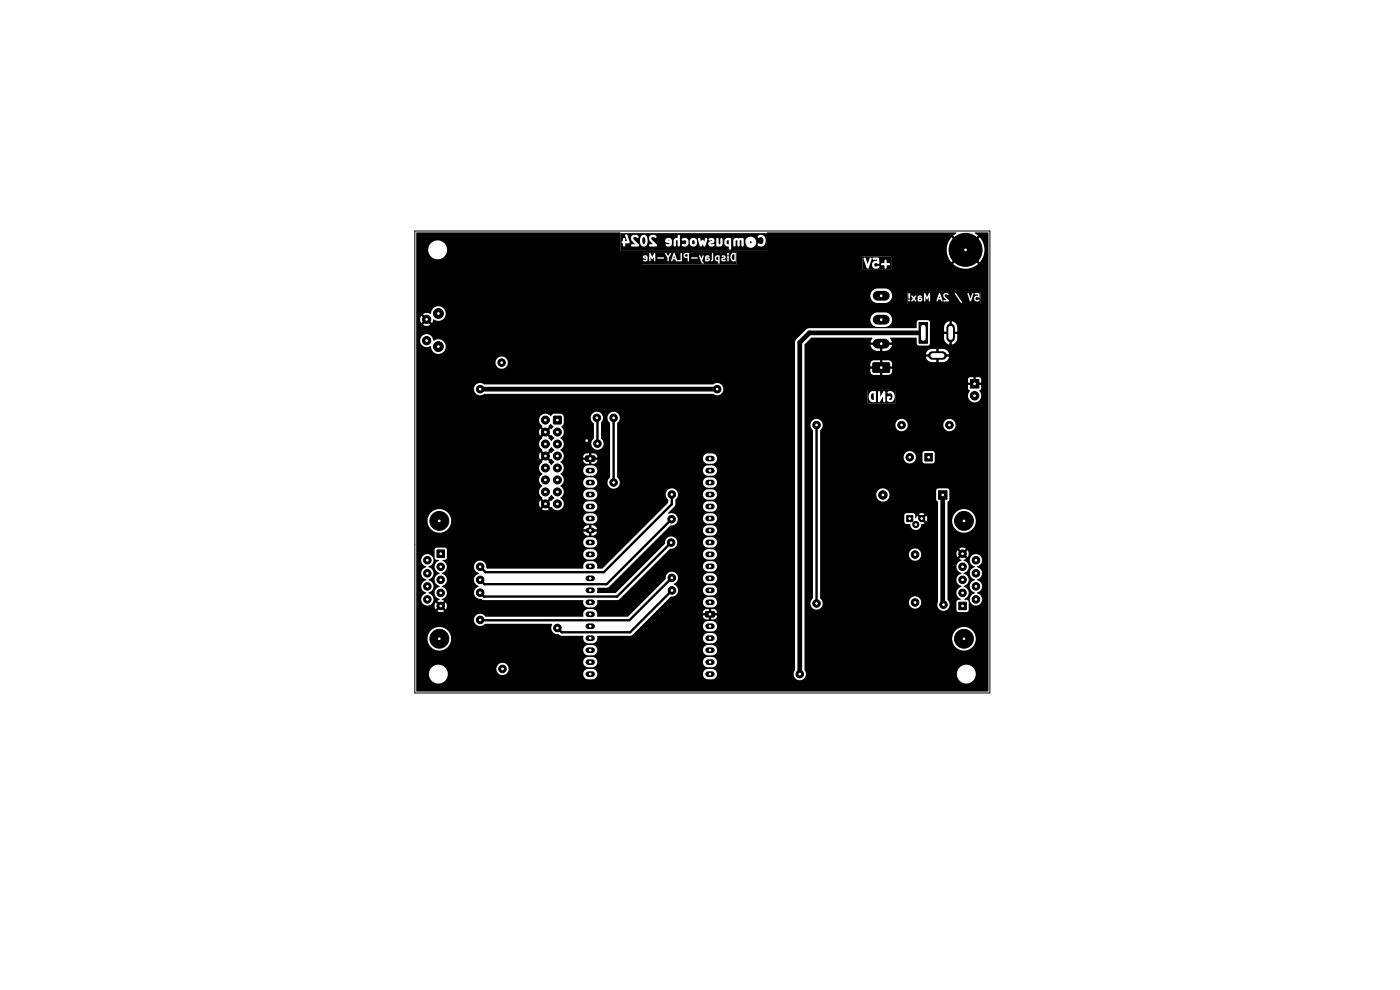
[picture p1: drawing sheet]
<svg xmlns="http://www.w3.org/2000/svg" width="297mm" height="210mm" viewBox="0 0 297 210" stroke-linecap="round" stroke-linejoin="round" font-family="sans-serif">
<path d="M88 49h122v98h-122z" fill="none" stroke="#000" stroke-width=".21"/>
<g fill="#000">
<path d="M88.3 49.4l43.2-.1 .1 .1v3.8h31.1v-3.8l.1-.1h40l.1 .2-.7 .5 1.6 1.6-.4 .4-1.6-1.6-.1 .1a4 4 0 0 0 .1 5.1l1.6-1.6 .4 .4-1.6 1.6 .1 .1a4 4 0 0 0 5.2-.1l-1.6-1.6 .3-.4 1.6 1.6 .1-.1a4 4 0 0 0-.1-5.1l-1.6 1.6-.3-.4 1.6-1.6-.7-.5 .1-.2 2.8 .1-.1 97.3h-121.2l-.1-3.8h2.7v.2a2 2 0 0 0 2.6 1.8 2 2 0 0 0 1.1-3h10.6v.2a1.3 1.3 0 0 0 2.1 .8h16.3v.2a1.1 1.1 0 0 0 1 1h1.2a1.1 1.1 0 0 0 .8-1.2h22.4v.4a1.1 1.1 0 0 0 1 .8h1.2a1.1 1.1 0 0 0 .8-1.1h16.3v.2a1.3 1.3 0 0 0 1.4 1.1 1.3 1.3 0 0 0 1.2-1.4h32v.2a2 2 0 0 0 3 1.6 2 2 0 0 0 0-3.4 2 2 0 0 0-3 1.6h-32l-.3-.8v-6.6h31.3v.3a2.5 2.5 0 0 0 3.9 1.8 2.5 2.5 0 0 0-.2-4.3 2.5 2.5 0 0 0-3.7 2.2h-31.3v-45.3h1.2l.2 .6 .4 .5v35.7a1.31 1.31 0 0 0 .2 2.2 1.31 1.31 0 0 0 1.8-1.4h18.3v.2a1.3 1.3 0 0 0 2.1 .9 1.3 1.3 0 0 0-.2-2.3 1.3 1.3 0 0 0-1.9 1.2h-18.3l-.5-.9v-9.3h18.8a1.31 1.31 0 0 0 1.9 1.2 1.31 1.31 0 0 0 .2-2.2 1.31 1.31 0 0 0-2.1 .8v.2h-18.8v-8.3h17.8l.1 1.6 .3 .2 .9 .1v.3a1.16 1.16 0 0 0 1.3 .9 1.16 1.16 0 0 0 1-1.1l.8-.3-.6-.6 .3-.4 .6 .6 .2-.6-.2-.6-.6 .6-.3-.4 .6-.6-.6-.2-.7 .2 .6 .6-.3 .4-.6-.6-.2 .5h-.2l-.1-.8-.4-.3-1.5 .1-.4 .4h-17.8v-4.3h11.9a1.4 1.4 0 0 0 1.9 1.3 1.4 1.4 0 0 0 .5-2.2h10.3v1.9l.4 .5v21.2a1.31 1.31 0 0 0 .5 1.7 1.31 1.31 0 0 0 1.8-.4 1.31 1.31 0 0 0-.3-1.8v-7h1.9a1.53 1.53 0 0 0 1.1 1.4l-.1 .1a1.35 1.35 0 0 0-1 1.4 1.35 1.35 0 0 0 1.1 1.3l-.1 .1a1.36 1.36 0 0 0-1 1.3 1.36 1.36 0 0 0 .9 1.3l-.6 .2-.3 .3 .1 2 .3 .2h1.8l.4-.4v-1.8l-.3-.3-.6-.1v-.2a1.37 1.37 0 0 0 .9-1.3 1.37 1.37 0 0 0-1.1-1.3 1.46 1.46 0 0 0 .9-2.1l-.9-.7a1.39 1.39 0 0 0 1.1-1.4 1.39 1.39 0 0 0-1.1-1.4h1.3l.1 .3a1.57 1.57 0 0 0 1 1.1v.1a1.35 1.35 0 0 0-1.1 1.4 1.35 1.35 0 0 0 1.1 1.3v.1a1.35 1.35 0 0 0-1.1 1.3 1.35 1.35 0 0 0 1.1 1.3v.2a1.31 1.31 0 0 0-.8 2 1.31 1.31 0 0 0 2.2-.1 1.31 1.31 0 0 0-.9-1.9v-.2a1.38 1.38 0 0 0 1-1.3 1.38 1.38 0 0 0-1-1.4v-.1a1.36 1.36 0 0 0 1-1.3 1.36 1.36 0 0 0-1-1.3v-.2a1.31 1.31 0 0 0 1-1.4 1.31 1.31 0 0 0-1.3-1.2 1.31 1.31 0 0 0-1.3 1.3h-1.3l.5-.3-.6-.6 .4-.3 .6 .6a1.28 1.28 0 0 0 0-1.5l-.6 .6-.4-.3 .6-.6-.3-.2h-.6l-.5 .2 .6 .6-.4 .3-.6-.6a1.28 1.28 0 0 0 0 1.5l.6-.6 .4 .3-.6 .6 .5 .3-.1 .1a1.32 1.32 0 0 0-1 1.3h-1.9v-9.7h1v.3a2.51 2.51 0 0 0 3.9 1.8 2.51 2.51 0 0 0-.2-4.3 2.51 2.51 0 0 0-3.7 2.2h-1v-4l.4-.6v-1.9l-.3-.3-2.1-.1-.4 .5h-10.3a1.4 1.4 0 0 0-1.5-.4 1.4 1.4 0 0 0-.9 1.3h-11.9v-8h17.7v.2a1.3 1.3 0 0 0 1.9 1 1.3 1.3 0 0 0 .4-2h1.7v1.7l.3 .3 1.8 .1 .4-.3 .1-1.8-.3-.4-1.8-.1-.4 .1-.1 .4h-1.7a1.3 1.3 0 0 0-1.5-.4 1.3 1.3 0 0 0-.8 1.2h-17.7v-5.7l.4-.5 .1-.6h15.5v.2a1.31 1.31 0 0 0 1.4 1.1 1.31 1.31 0 0 0 1.2-1.3h7.5v.2a1.3 1.3 0 0 0 2.1 .8 1.3 1.3 0 0 0-.2-2.2 1.3 1.3 0 0 0-1.9 1.2l-7.5-.1a1.3 1.3 0 0 0-1.3-1.2 1.3 1.3 0 0 0-1.3 1.3l-15.5-.1a1.3 1.3 0 0 0-1.3-1.2 1.3 1.3 0 0 0-1.3 1.3h-1.2v-4.6h19.3v-1.6h15.4a1.43 1.43 0 0 0 2 1.2 1.43 1.43 0 0 0 .3-2.3l.4-.5 .1-.7h-1.1v-.5h1.1l-.1-.9-.3-.3h-.8v1h-.5v-1h-.7l-.4 .3v.9h1v.5h-1v.7l.4 .5-.4 1.1h-15.4v-1.3h-6v2.9h-13.3v-8.5h13.9v.6h1.7v.5h-1.7l.1 .9 .4 .4h1.6v-.9h.5v.9h1.4l.5-.3 .1-.4v-.6h-1.6v-.5h1.6v-.8l-.6-.5h-1.4v.9h-.5v-.9l-1.6 .1-.5 .6h-13.9v-1.9h26.7v.5h-1a1.39 1.39 0 0 0 1.3 1.1h.9v-.9h.5v.9h1.2a1.39 1.39 0 0 0 1.1-1.1h-1.1v-.5l1-.1a1.4 1.4 0 0 0-1.2-1.1h-1v.9h-.5v-.9h-1.2a1.39 1.39 0 0 0-1 1.2h-25.7v-2.2l1.4-1.4h12.9l.1 .2-.4 .8h1.6v.5h-1.6v.2a1.65 1.65 0 0 0 2 1.1v-.8h.5v.8h.6a1.53 1.53 0 0 0 1.4-1.3h-1.6v-.5h1.6l-.4-.8 .1-.2h5.5l.1 .1v1.2l.2 .4h2.3l.3-.4v-3.5h3v1h.9v.5h-.9v1.1a1.39 1.39 0 0 0 1.1 1.1v-1.1h.5l.1 1.1a1.41 1.41 0 0 0 1.1-1.3v-.9h-.9v-.5h.9l-.1-1.2a1.39 1.39 0 0 0-1.1-1.1v1.1h-.5l-.1-1.1a1.41 1.41 0 0 0-1 1.3h-3v-1.1l-.3-.3-2.1-.1-.4 .4v1.2l-.1 .1h-22.8l-.5 .2-2.3 2.4-.1 .3v69.6l-.3 .9h-16.3a1.1 1.1 0 0 0-1-1.1l-1.5 .2-.3 .3-.2 .5h-22.4a1.1 1.1 0 0 0-1-1l-1.5 .2-.3 .3-.2 .5h-16.3a1.31 1.31 0 0 0-.2-2.2 1.31 1.31 0 0 0-1.9 1.2h-10.6a2.01 2.01 0 0 0-2.2-.8 2.01 2.01 0 0 0-1.5 1.8h-2.7v-2.5h35.4v.1a1.1 1.1 0 0 0 1 1.1l1.2-.1a1.1 1.1 0 0 0 .8-1.1h22.4v.1a1.1 1.1 0 0 0 1 1.1l1.2-.1a1.1 1.1 0 0 0 .8-1.1 1.1 1.1 0 0 0-1-1l-1.5 .1-.3 .4-.2 .5h-22.4a1.1 1.1 0 0 0-1-1l-1.5 .1-.3 .4-.2 .5h-35.4v-4.9h2.4a2.5 2.5 0 0 0 3.4 2.3h29.6v.2a1.1 1.1 0 0 0 1 1h1.2a1.1 1.1 0 0 0 .8-1.2h22.4v.2a1.1 1.1 0 0 0 1 1h1.2a1.1 1.1 0 0 0 .8-1.2 1.1 1.1 0 0 0-1-1l-1.5 .2-.3 .3-.2 .5h-22.4v-.1a1.1 1.1 0 0 0-1-.9l-1.5 .2-.3 .3-.2 .5h-29.6h.2a2.51 2.51 0 0 0 .2-4.4 2.51 2.51 0 0 0-3.8 2.1h-2.4v-4h12.2l.1 .2a1.35 1.35 0 0 0 1 1.1 1.35 1.35 0 0 0 1.3-.5h14.1l.2 .2a1.35 1.35 0 0 0 0 1.4 1.35 1.35 0 0 0 1.3 .6l.6 .4h4.6l.1 .1a1.1 1.1 0 0 0 .9 1.5h1.2a1.1 1.1 0 0 0 .8-1.2h22.4v.2a1.1 1.1 0 0 0 1 1h1.2a1.1 1.1 0 0 0 .8-1.2 1.1 1.1 0 0 0-1-1l-1.5 .1-.3 .4-.2 .5h-22.4v-.3l.1-.1 7.1-.1 2.2-2h13v.1a1.1 1.1 0 0 0 1 1h1.2a1.1 1.1 0 0 0 .8-1.1 1.1 1.1 0 0 0-1-1.1l-1.5 .2-.3 .4-.2 .5h-13l2.8-2.8 11.4 .1v.4l-1.2 .1a.92 .92 0 0 0 1.3 .8v-.8h.5v.8h.5a.79 .79 0 0 0 .7-.9h-1.2v-.4l1.2-.1a.92 .92 0 0 0-1.2-.8v.8h-.5v-.8l-.8 .1-.3 .2-.2 .5h-10.2l2.3-2.3h7.9a1.1 1.1 0 0 0 1 1.2l1.2-.1a1.1 1.1 0 0 0 .8-1.1 1.1 1.1 0 0 0-1-1l-1.5 .1-.3 .4-.2 .5h-7.9l1.1-1.1h.2a1.3 1.3 0 0 0 1.3-1.5h5.3v.2a1.1 1.1 0 0 0 1 1h1.2a1.1 1.1 0 0 0 .8-1.2 1.1 1.1 0 0 0-1-1l-1.5 .2-.3 .3-.2 .5h-5.3a1.31 1.31 0 0 0-.8-1.1l-.1-.2a1.44 1.44 0 0 0 .9-1.2h5.3v.3a1.1 1.1 0 0 0 1 .9h1.2a1.1 1.1 0 0 0 .8-1.2 1.1 1.1 0 0 0-1-1l-1.5 .1-.3 .4-.2 .5h-5.3a1.33 1.33 0 0 0-1.4-1.3 1.33 1.33 0 0 0-1.2 1.5l-8 8h-6.4l-.1-.1a1.1 1.1 0 0 0-1-1.5h-1a1.2 1.2 0 0 0-1 1.6h-20.7a1.31 1.31 0 0 0-1.5-.6 1.31 1.31 0 0 0-1 1.3h-12.2v-12.7h1.1v.3a1.57 1.57 0 0 0 1 1.1v.1a1.35 1.35 0 0 0-1 1.4 1.35 1.35 0 0 0 1 1.3v.1a1.35 1.35 0 0 0-1 1.3 1.35 1.35 0 0 0 1 1.3v.2a1.31 1.31 0 0 0-.8 2 1.31 1.31 0 0 0 2.2-.1 1.31 1.31 0 0 0-.9-1.9v-.2a1.38 1.38 0 0 0 1.1-1.3 1.38 1.38 0 0 0-1.1-1.4v-.1a1.37 1.37 0 0 0 1.1-1.4 1.37 1.37 0 0 0-1.1-1.3h1.3v.3a1.62 1.62 0 0 0 1.1 1.1l-.1 .1a1.35 1.35 0 0 0-1 1.4 1.35 1.35 0 0 0 1.1 1.3l-.1 .1a1.35 1.35 0 0 0-1 1.3 1.35 1.35 0 0 0 1.1 1.3l-.5 .4 .6 .6-.4 .3-.6-.6-.2 .5 .2 1 .6-.6 .4 .3-.6 .6a1.28 1.28 0 0 0 1.4 0l-.6-.6 .4-.3 .6 .6 .2-1-.2-.5-.6 .6-.4-.3 .6-.6-.5-.4a1.38 1.38 0 0 0 1.1-1.3 1.38 1.38 0 0 0-1.1-1.4 1.46 1.46 0 0 0 .9-2.1l-.3-.3-.6-.3 .1-.2a1.3 1.3 0 0 0 1-1.3h5.7l.1 .3a1.63 1.63 0 0 0 1 1.1v.1a1.35 1.35 0 0 0-1.1 1.3 1.35 1.35 0 0 0 1.1 1.3 1.37 1.37 0 0 0-1 1.5 1.37 1.37 0 0 0 1.3 1.2l.7 .3h21.1a1.28 1.28 0 0 0 1 1.6l1.2-.1a1.25 1.25 0 0 0 .8-1.5l4.6-.1 7.2-7.1h10.6v.3a1.1 1.1 0 0 0 1 .8h1.2a1.1 1.1 0 0 0 .8-1.1 1.1 1.1 0 0 0-1-1.1l-1.5 .2-.3 .4-.2 .5h-10.6l2.5-2.6h8.1v.2a1.1 1.1 0 0 0 1 1h1.2a1.1 1.1 0 0 0 .8-1.2 1.1 1.1 0 0 0-1-1l-1.5 .2-.3 .3-.2 .5h-8.1l1.1-1.1h.3a1.3 1.3 0 0 0 1.3-1.4h5.4v.1a1.1 1.1 0 0 0 1 1.1l1.2-.1a1.1 1.1 0 0 0 .8-1.1 1.1 1.1 0 0 0-1-1l-1.5 .1-.3 .4-.2 .5-5.4-.1a1.33 1.33 0 0 0-1.6-1.1 1.33 1.33 0 0 0-1.1 1.6l-10.3 10.4-4.1-.1 .1-1h2.1l.4-.2 12.1-12.1h7.8v.2a1.1 1.1 0 0 0 1 1h1.2a1.1 1.1 0 0 0 .8-1.2 1.1 1.1 0 0 0-1-1l-1.5 .2-.3 .3-.2 .5h-7.8l.9-.9a1.37 1.37 0 0 0 1.6-1.6h5.3v.2a1.1 1.1 0 0 0 1 1h1.2a1.1 1.1 0 0 0 .8-1.2 1.1 1.1 0 0 0-1-1l-1.5 .1-.3 .4-.2 .5h-5.3a1.4 1.4 0 0 0-2-.9l-.1-.2 1.5-1.4h5.9a1.1 1.1 0 0 0 1 1.1h1.2a1.1 1.1 0 0 0 .8-1.1 1.1 1.1 0 0 0-1-1.1l-1.5 .2-.3 .4-.2 .5h-5.9l.1-1.4 .5-.7v-.5h5.3a1.1 1.1 0 0 0 1 1.2h1.2a1.1 1.1 0 0 0 .8-1.2 1.1 1.1 0 0 0-1-1l-1.5 .2-.3 .3-.2 .5h-5.3a1.32 1.32 0 0 0-2-1 1.32 1.32 0 0 0 0 2.2l-.1 .7-13.9 13.9h-1.1a1.24 1.24 0 0 0-1-1.6h-1a1.2 1.2 0 0 0-1 1.6h-20.3l-.2-.1a1.33 1.33 0 0 0-1.2-1.6 1.33 1.33 0 0 0-1.5 1.3h-5.7a1.31 1.31 0 0 0-.9-1.2v-.2h.5l.3-.3 .1-1h28.9a1.1 1.1 0 0 0 1 1.2h1.2a1.1 1.1 0 0 0 .8-1.2 1.1 1.1 0 0 0-1-1l-1.5 .2-.3 .3-.2 .5h-28.9v-.9l-.3-.4h-1.9l-.4 .4v1.8l.3 .3 .6 .1v.2a1.31 1.31 0 0 0-.9 1.2h-1.3a1.32 1.32 0 0 0 1.1-1.4 1.32 1.32 0 0 0-1.4-1.2 1.32 1.32 0 0 0-1.2 1.2h-1.1v-3.8h35.4v.1a1.1 1.1 0 0 0 1 1.1l1.2-.1a1.1 1.1 0 0 0 .8-1.1 1.1 1.1 0 0 0-1-1l-1.5 .1-.3 .4-.2 .5h-35.4v-4.5h2.4v.3a2.5 2.5 0 0 0 1.7 2.1 2.5 2.5 0 0 0 2.6-.6h29.9v.5h-1.2a1.11 1.11 0 0 0 1.3 .8v-.8h.5v.8h.2a1.1 1.1 0 0 0 1-.8h-1.2v-.5h1.2a1.12 1.12 0 0 0-1.2-.9v.8h-.5v-.8h-.3a1.1 1.1 0 0 0-1 .9l-28.7-.1a2.5 2.5 0 0 0 .6-2.3h28.1v.2a1.1 1.1 0 0 0 1 1h1.2a1.1 1.1 0 0 0 .8-1.2 1.1 1.1 0 0 0-1-1l-1.5 .1-.3 .4-.2 .5h-28.1a2.5 2.5 0 0 0-2.7-1.9 2.5 2.5 0 0 0-2.2 2.5h-2.4v-21.4h26.1l.1 .7 .6 .5-.2 .2 .7 .7-.4 .3-.6-.6-.2 .3v.7l.2 .5 .6-.6 .4 .3-.7 .7 .2 .1a1.55 1.55 0 0 0 0 2.6l-.2 .1 .7 .6-.4 .4-.6-.6a1.33 1.33 0 0 0 0 1.5l.6-.6 .4 .3-.7 .6 .2 .2a1.48 1.48 0 0 0 0 2.6 1.48 1.48 0 0 0 0 2.5 1.49 1.49 0 0 0 0 2.5l-.2 .2 .7 .6-.4 .4-.6-.7a1.33 1.33 0 0 0 0 1.6l.6-.7 .4 .4-.7 .6 .8 .2 .8-.2-.7-.6 .4-.4 .6 .7 .1-.2a1.46 1.46 0 0 0 1.4 .7 1.46 1.46 0 0 0 1.2-.8h4.2v.1a1.1 1.1 0 0 0 1 1h1.2a1.1 1.1 0 0 0 .8-1.1 1.1 1.1 0 0 0-1-1.1l-1.5 .2-.3 .4-.2 .5h-4.2l.1-.3a1.63 1.63 0 0 0-.7-1.5l.6-.8h4.2v.2a1.1 1.1 0 0 0 1 1h1.2a1.1 1.1 0 0 0 .8-1.2 1.1 1.1 0 0 0-1-1l-1.5 .2-.3 .3-.2 .5h-4.2a1.58 1.58 0 0 0-.6-1.7l.6-.8h4.2v.1a1.1 1.1 0 0 0 1 1.1l1.2-.1a1.1 1.1 0 0 0 .8-1.1 1.1 1.1 0 0 0-1-1l-1.5 .1-.3 .4-.2 .5h-4.2l.1-.3a1.63 1.63 0 0 0-.7-1.5l.6-.8h4.2v.2a1.1 1.1 0 0 0 1 1h1.2a1.1 1.1 0 0 0 .8-1.2 1.1 1.1 0 0 0-1-1l-1.5 .2-.3 .3-.2 .5h-4.2a1.58 1.58 0 0 0-.6-1.7l.5-.6 .2-.5 5.3 .1v.5h-1.2a.79 .79 0 0 0 .8 .9h.5v-.8h.5v.8a.92 .92 0 0 0 1.2-.8l-1.2-.1v-.5h1.2a.79 .79 0 0 0-.7-.8h-.5v.8h-.5v-.8a.92 .92 0 0 0-1.3 .7h-4.1v-.2a1.68 1.68 0 0 0-.7-1.3 1.48 1.48 0 0 0 0-2.5 1.4 1.4 0 0 0 .2-2.3l.5-.7v-1.3h5.7a1.54 1.54 0 0 0 .7 1.3v3.1a1.32 1.32 0 0 0-.2 2 1.32 1.32 0 0 0 2-.1 1.32 1.32 0 0 0-.3-1.9v-3.4l.4-1h1l.1 .7 .4 .5v11.5a1.31 1.31 0 0 0 .2 2.2 1.31 1.31 0 0 0 1.9-1.2h17.6v.1a1.1 1.1 0 0 0 1 1.1l1.2-.1a1.1 1.1 0 0 0 .8-1.1 1.1 1.1 0 0 0-1-1l-1.5 .1-.3 .4-.2 .5h-17.6l-.2-.6-.4-.5v-1.5h18.2a1.1 1.1 0 0 0 1 1.2h1.2a1.1 1.1 0 0 0 .8-1.2 1.1 1.1 0 0 0-1-1l-1.5 .2-.3 .3-.2 .5h-18.2v-2.5h18.2a1.1 1.1 0 0 0 1 1.2h1.2a1.1 1.1 0 0 0 .8-1.2 1.1 1.1 0 0 0-1-1l-1.5 .1-.3 .4-.2 .5h-18.2v-7.5a1.31 1.31 0 0 0-.1-2.2 1.31 1.31 0 0 0-1.9 1.1h-1v-.2a1.31 1.31 0 0 0-1.4-1.1 1.31 1.31 0 0 0-1.2 1.3h-5.7l-.2-.6-.5-.2h-1.4l-.6 .5a1.47 1.47 0 0 0-2.5 .3v.5h-26.1v-6.5h12.2l.1 .2a1.33 1.33 0 0 0 2.1 .8h48.6a1.31 1.31 0 0 0 1.8-.2 1.31 1.31 0 0 0 0-1.8 1.31 1.31 0 0 0-1.8-.1h-48.6a1.3 1.3 0 0 0-1.4-.1 1.3 1.3 0 0 0-.8 1.2h-12.2v-5.7h16.8v.3a1.31 1.31 0 0 0 2.1 .8 1.31 1.31 0 0 0-.2-2.2 1.31 1.31 0 0 0-1.9 1.1h-16.8v-4.6h.8v.2a1.47 1.47 0 0 0 2.3 .9 1.58 1.58 0 0 0 1.9 1.6 1.58 1.58 0 0 0 1.1-2.2 1.58 1.58 0 0 0-2.4-.5 1.41 1.41 0 0 0-1.4-1.4 1.41 1.41 0 0 0-1.5 1.4h-.8v-4.5h.8l.3 .7 .6-.6 .4 .3-.7 .7a1.37 1.37 0 0 0 1.6 0l-.7-.7 .4-.3 .6 .6 .3-.7h.2a1.54 1.54 0 0 0 1.9-.1h90.6v.2a1.56 1.56 0 0 0 1.5 1.5l1.8-.1a1.54 1.54 0 0 0 1.3-1.5 1.54 1.54 0 0 0-1.4-1.5h-2a1.55 1.55 0 0 0-1.2 1.4h-90.6l.1-.1a1.58 1.58 0 0 0-.6-2.6 1.58 1.58 0 0 0-2.1 1.6h-.1a1.37 1.37 0 0 0-1.6 0l.7 .7-.4 .3-.6-.6-.3 .8h-.8v-3.3h119.7v-2.6h-15.5v2.6h-104.2v-1.9h96.3v.3a1.55 1.55 0 0 0 1.5 1.4h1.8a1.54 1.54 0 0 0 1.3-1.6 1.54 1.54 0 0 0-1.4-1.5h-2a1.55 1.55 0 0 0-1.2 1.4h-96.3v-5.4h100.8v-2.8h-6.1v2.8h-94.7v-1.1h68v-2.6h-20.1v2.6h-47.9v-3.2h2.5v.2a2 2 0 0 0 3.1 1.6 2 2 0 0 0 0-3.4 2 2 0 0 0-3.1 1.6h-2.5zM136.4 50.4l.2-.1a.99 .99 0 0 1-.1 1.5 1.14 1.14 0 0 1-.1-1.4zM136.7 54.5l.3-.1 .1 .2zM141.6 51l.4 .1zM143 54.3l.2 .4h-.3zM145.4 54l.5-.1v.5h-.5zM146.9 51h.3l.2 .2v.4l-.2 .2-.4-.2zM149.9 54.9h.4v.2h-.4zM152 54.5h.4l-.1 .7-.3-.2zM154.2 51h.4v.8l-.4-.2zM155.5 54l.3-.1v1.3a.63 .63 0 0 1-.6-.5 .63 .63 0 0 1 .3-.7zM136.2 53.5h20.1v2.6h-20.1v-1.6h.2l.1 .3 .6 .1-.1 .3-.5-.1 .1 .3h.5l.3-.3v-.6l-.3-.3h-.4l-.5 .3v-.7h1.5v1.5l.1 .1 .2-.1v-.8l.4 .5 .3-.5 .1 .9 .2-.1v-.6h.4l.2 .2 1.3-.1-.2-.2-1.7 .1v-.9h2.1l.5 .8 .1 .8 .2-.1h.5l.2 .1 .2-.4h.5l.2 .4h1.1l.1-1.3h.3l.2 .5 .7 .1 .1 .7 .2-.1v-.6h.4l.1 .2h1.2l.1-.1-.1-.2-1.7 .1v-.4h2.1l.5 1.4 .3 .2 .2-.1-.3-.5 .2-.8h.4l.1 .9h.6l.2-.1 .5 .1 .3-.3v-.5h.4v.6l.7 .2 .1 .5 .2-.1v-.8h.3l.1 .3 .2 .1 .6-.1v-.2h-.6l.5-.3 .1-.5h.4l.1 1.1 .2-.1v-.9h.3l.1 .6 .3 .4h.7l.1-.1v-1.5l-.2-.1h-.6l-.4 .7h-.3l-.1-.2-.2 .1-1-.1-.2 .3 .6 .1-.6 .2-.1 .2h-.3l-.2-.8h-.5l-.3 .4h-.4v-.8h2.9l.3 .3 .1-.3-.2-.1-.2 .1h-2.9l-.2-.1-.1 .1v1.2l-.2 .3h-.3l.1-.4-.1-.2-.6-.1 .6-.1v-.2l-.2-.1h-.6l-.1 .3h-.4l.1-.3h-.2l-.3 .7-.3-.7-.2 .1h-2.1v-.5l-.2-.1h-.6l-.4 .4h-.3l-.1-.4h-.2v1.5l-.7 .1-.6-1.6h-.1l-.6 1.6h-.5v-.7l.5-.7-.1-.2-.6 .6-.4-.6-.2 .1h-2.1l-.2-.1-.4 .8-.4-.8-.3 .1h-1.5z"/>
<path d="M159.1 51.2a.23 .23 0 0 1 .3 0 .23 .23 0 0 1 0 .3 .23 .23 0 0 1-.3 .1zM131.6 49.5h31.1v3.7h-31.1v-1.9h.3l.2 .3v.5a.25 .25 0 0 0 .3 .2 .25 .25 0 0 0 .2-.2v-.5h.8l.2-.1-.3-1.1h.6l.1 .6 .7 .8h-.6a.25 .25 0 0 0-.2 .3 .25 .25 0 0 0 .2 .2h1.3l.2-.2-1.1-1.3h1.3l.2 1.2 .4 .3 .6-.1 .4-.9-.1-.9h.4l.1 .6 .8 .8h-.8l-.1 .3 .2 .2 1.5-.1v-.3l-.9-.9h2.6l.1 .4 .8 .2v.2h-.8v.3l.4 .2 .8-.2 .1-1.1h.4v1.1a.25 .25 0 0 0 .3 .2 .25 .25 0 0 0 .2-.2v-1l.3-.1 .1 1.1a.25 .25 0 0 0 .2 .2 .25 .25 0 0 0 .3-.2v-1.3h.3l.1 .2h.7l.2 .2-.1 .5h-.8l-.1 .3 .2 .2 .6 .1 .4-.1 .3-.5v-.6h.2l.2 .9 .4 .3h.4l.6-.6v-.6l-.2-.4h.3l.6 1.6 .3-.1 .2-.4 .1 .4 .4 .1 .2-.6h.4l.2 .4 .3 .2 .8-.1a.27 .27 0 0 0 0-.4 .27 .27 0 0 0-.4 0l-.4-.1 .7-.3 .2-.3-.1-.4h.4l.1 1.4 .1 .2 1-.1 .2-.4v-.7h.4l.1 .9 .4 .3h.4v.5a.25 .25 0 0 0 .3 .2 .25 .25 0 0 0 .2-.3v-1.7h.5v1.1l.3 .2 .2-.2v-1l.3-.1v1.1a.25 .25 0 0 0 .3 .2 .25 .25 0 0 0 .2-.2v-1l.3-.1 .1 1.1a.25 .25 0 0 0 .3 .2 .25 .25 0 0 0 .2-.2v-1.1h.3l.2 1.1 .5 .4 .5 .1 .4-.1 .6-.6h.4l.6 .4 .7-.1 .2-.3 .2-.7-.2-1-.6-.4-.8 .3a.25 .25 0 0 0 0 .4 .25 .25 0 0 0 .4-.1 .74 .74 0 0 1 .8 .5 .74 .74 0 0 1-.5 .9l-.6-.2-.2 .3h-.4l.1-.5-.1-.5-.6-.6-.4-.1-.9 .3-.3 .5h-.3l-.1-.4-.5-.1-.5 .1-.7-.1-.3 .2-.1 .3h-.5a.35 .35 0 0 0 0-.4 .35 .35 0 0 0-.4-.1l-.7 .1-.3 .5h-.4v-.5l-.4-.1-.2 1.3h-.3l-.1-1.3h-.2l-.2 .2h-.4l-.4-.2h-.4l-.3 .2a.27 .27 0 0 0 .1 .3 .27 .27 0 0 0 .3 0l.3 .1-.7 .2-.2 .4h-.4l.3-1-.2-.2-.3 .1-.2 .7-.3-.4-.3 .1-.1 .3-.2-.7-.2-.1-.3 .2-1.1-.2-.4 .3-.2 .3h-.2l-.2-.4-.4-.2h-.5l-.4 .3h-.3v-.8a.25 .25 0 0 0-.3-.2 .25 .25 0 0 0-.2 .3v.4l-.7 .1-.2 .4h-.4l-.1-.3-.4-.2-.7 .1-.2 .4h-2.6l-.3-.4 .1-.3 .7 .2a.29 .29 0 0 0 .3-.3 .29 .29 0 0 0-.2-.3l-.9-.1-.4 .3-.1 .3h-.4l-.3-.4-.6-.2-.4 .3-.2 .7h-1.3l-.1-.2 .1-.3 .6 .2a.27 .27 0 0 0 .4-.2 .27 .27 0 0 0-.2-.4l-.9-.1-.4 .3-.1 .3h-.6l-.2-.6-.3-.1-.2 .3 .4 1.1h-.4v-.4a.25 .25 0 0 0-.2-.2 .25 .25 0 0 0-.3 .2v.4l-.5 .2zM183 54.4h6.1v2.8h-6.1v-2.3h.2l.8 2.1 .3-.1 .3-.9h.4l.1 .7 .4 .3h.6l.4-.3a.28 .28 0 0 0-.1-.4 .28 .28 0 0 0-.4 .2l-.5-.1 .1-.5 1.3 .1 .2 .3h.5v.5a.24 .24 0 0 0 .3 .2 .24 .24 0 0 0 .2-.2v-.5h.5a.24 .24 0 0 0 .2-.3 .24 .24 0 0 0-.2-.2h-.5v-.5a.24 .24 0 0 0-.3-.2 .24 .24 0 0 0-.2 .2v.5l-1.2 .2 .2-.2-.2-1.1-1.1-.1a.24 .24 0 0 0-.2 .3 .24 .24 0 0 0 .2 .2h.7l.1 .3h-.6l-.4 .2-.1 .4h-.4l.3-1.1a.24 .24 0 0 0-.1-.3 .24 .24 0 0 0-.3 .2l-.4 1.2-.5-1.3-.2-.1-.2 .3h-.2zM195 63.4h.3v.2h-.3zM199.3 62.8l.2 .4h-.3zM192.5 61.9h15.5v2.6h-15.5v-.8l.4 .3 .2-.2-.2-.3-.4 .2v-1.3h.2l.1 1 .2-.1 .1-.5h.2l.4 .5-.4 .4 .1 .2 .4-.4 .3 .4h.3l-.4-.6 .3-.3h.4v.9l.7 .1 .3-.4-.2-.4-.5-.1 .5-.1v-.3h-.5l-.3 .3h-.4l.1-.2-.2-.1-.4 .4-.3-.4-.4 .1v-.5h2.9v1.5l.1 .2 .2-.2v-.8l.3 .5 .4-.5 .1 1 .2-.2h1.4l.2 .2 .2-.5h.5l.1 .4h.2l.1-.1-.4-1.2h.5l.1 .4 .6 .7h-.6v.2l1 .1 .1-.3-.9-1 .2-.2 .6 .1v-.2l-.1-.2h1.4l1.5 2.1 .1-.2-1.2-1.8h2.3l.7 1.7 .4-.8h.4v.4l.2 .3h.6l.3-.3-.7 .1-.1-.5 .1-.2 .6 .2 .1-.2-.2-.8h-.8l.1 .3h.6v.2l-.6 .1-.2 .4h-.4l.2-.9-.2-.1-.4 1.1-.5-1.1-.2 .1h-2.3l-.2-.2-.2 .1h-2l-.4 .4h-.5l-.3-.4-.6 1.6h-1.4l-.1-1.6-.5 .8-.5-.8-.2 .1h-2.9l-.2-.1-.4 .2zM115.8 97.2l.4-.3 .6 .6 .3-.1 .5 .6-.6 .6-.7-.6 .2-.2zM115.8 92.1l.4-.3 .6 .6 .3-.1 .5 .6-.6 .7-.7-.6 .2-.2zM116.4 90.3l.5-.4 .5 .6-.3 .5-.3-.1-.6 .6-.4-.3 .7-.7zM116.4 95.4l.6-.6 .6 .7-.6 .6-.2-.1-.6 .6-.4-.4 .7-.6zM185 83.5l.4-.1v1.5a.75 .75 0 0 1-.7-.6 .75 .75 0 0 1 .3-.8zM184 82.7h6v2.9h-6v-1.6h.3l.1 .7 .3 .5 .9 .1 .2-.2v-1.9h.5v2h.4l.6-1.1v1a.24 .24 0 0 0 .3 .2 .24 .24 0 0 0 .2-.2v-.8h.4v.7l.5 .3 .6-.1 .4-.5 .1-.7-.2-.7-.6-.3-.7 .1a.25 .25 0 0 0 0 .4 .25 .25 0 0 0 .4-.1 .73 .73 0 0 1 .6 .7 .73 .73 0 0 1-.5 .8l-.2-.1v-.3h.2a.24 .24 0 0 0 .2-.3 .24 .24 0 0 0-.2-.2l-1 .3v-1.2l-.2-.2-.9 1.3v-1.1a.24 .24 0 0 0-.2-.1 .24 .24 0 0 0-.2 .2h-.5l-.2-.2h-.8l-.3 .4-.2 .6h-.3z"/>
<path d="M116.4 105.5l.6-.5 .6 .6-.6 .6-.2-.1-.6 .7-.4-.4 .7-.6z"/>
</g>
<g fill="#000" stroke="#000" stroke-width=".21">
<path d="M185.2 77h3.4l.1 .2v1.7l-.2 .1h-3.2l-.2-.2zM195 68.4h1.8v4.4h-1.8zM117.5 88.3h1.5v1.6h-1.5zM124.3 96.8l.2-.1h1.6l.1 .3v.7l-.3 .2-1.6-.1-.1-.2zM196.2 96.2h1.6v1.6h-1.6zM205.9 80.5h1.8v1.8h-1.8zM92.7 116.7h1.6v1.6h-1.6zM192.3 109.4h1.4v1.3h-1.4zM199.1 104.1h1.8v1.8h-1.8zM149.7 129.8h1.8l.1 .2v.8l-.3 .1-1.6-.1-.1-.2zM203.4 127.7h1.6v1.6h-1.6z"/>
<circle cx="204.8" cy="53" r="3.5"/>
<circle cx="204.8" cy="53" r="1.95"/>
<circle cx="90.5" cy="67.8" r=".87"/>
<circle cx="90.5" cy="72.3" r=".87"/>
<circle cx="93" cy="66.5" r="1.05"/>
<circle cx="93" cy="73.5" r="1.05"/>
<circle cx="106.4" cy="76.9" r=".8"/>
<circle cx="101.9" cy="82.5" r=".8"/>
<circle cx="115.7" cy="99.3" r=".85"/>
<circle cx="115.7" cy="89.1" r=".85"/>
<circle cx="115.7" cy="94.2" r=".85"/>
<circle cx="115.7" cy="91.6" r=".85"/>
<circle cx="115.7" cy="96.7" r=".85"/>
<circle cx="118.2" cy="99.3" r=".85"/>
<circle cx="118.2" cy="91.6" r=".85"/>
<circle cx="118.2" cy="94.2" r=".85"/>
<circle cx="118.2" cy="96.7" r=".85"/>
<circle cx="124.5" cy="93.5" r=".8"/>
<circle cx="126.6" cy="88.6" r=".8"/>
<circle cx="126.7" cy="94.1" r=".8"/>
<circle cx="130.2" cy="88.6" r=".8"/>
<circle cx="152.1" cy="82.5" r=".8"/>
<circle cx="173.2" cy="90.2" r=".8"/>
<circle cx="191.3" cy="90.2" r=".8"/>
<circle cx="193" cy="97" r=".8"/>
<circle cx="201.4" cy="90.2" r=".8"/>
<circle cx="206.8" cy="84" r=".9"/>
<circle cx="90.7" cy="118.8" r=".8"/>
<circle cx="93.2" cy="110.5" r="2"/>
<circle cx="115.7" cy="101.8" r=".85"/>
<circle cx="115.7" cy="106.9" r=".85"/>
<circle cx="115.7" cy="104.3" r=".85"/>
<circle cx="118.2" cy="101.8" r=".85"/>
<circle cx="118.2" cy="106.9" r=".85"/>
<circle cx="118.2" cy="104.3" r=".85"/>
<circle cx="130.2" cy="102.4" r=".8"/>
<circle cx="142.4" cy="115.1" r=".8"/>
<circle cx="142.5" cy="110.1" r=".8"/>
<circle cx="142.5" cy="104.9" r=".8"/>
<circle cx="187.3" cy="105" r=".9"/>
<circle cx="194.1" cy="117.6" r=".8"/>
<circle cx="194.3" cy="111.3" r=".65"/>
<circle cx="195.5" cy="110" r=".65"/>
<circle cx="204.2" cy="117.5" r=".8"/>
<circle cx="204.5" cy="110.5" r="2"/>
<circle cx="207" cy="118.8" r=".8"/>
<circle cx="90.7" cy="121.6" r=".8"/>
<circle cx="90.7" cy="127.2" r=".8"/>
<circle cx="90.7" cy="124.4" r=".8"/>
<circle cx="93.2" cy="135.5" r="2"/>
<circle cx="93.5" cy="125.8" r=".8"/>
<circle cx="93.5" cy="120.2" r=".8"/>
<circle cx="93.5" cy="128.5" r=".8"/>
<circle cx="93.5" cy="123" r=".8"/>
<circle cx="101.9" cy="120.2" r=".8"/>
<circle cx="101.9" cy="131.5" r=".8"/>
<circle cx="101.9" cy="123" r=".8"/>
<circle cx="101.9" cy="125.7" r=".8"/>
<circle cx="118.2" cy="133.2" r=".8"/>
<circle cx="142.5" cy="122.6" r=".8"/>
<circle cx="142.5" cy="125.2" r=".8"/>
<circle cx="173.2" cy="128" r=".8"/>
<circle cx="194.1" cy="127.8" r=".8"/>
<circle cx="200.2" cy="128.3" r=".8"/>
<circle cx="204.2" cy="125.8" r=".8"/>
<circle cx="204.2" cy="120.2" r=".8"/>
<circle cx="204.2" cy="123" r=".8"/>
<circle cx="204.5" cy="135.5" r="2"/>
<circle cx="207" cy="121.6" r=".8"/>
<circle cx="207" cy="127.2" r=".8"/>
<circle cx="207" cy="124.4" r=".8"/>
<circle cx="106.6" cy="141.9" r=".8"/>
<circle cx="169.7" cy="143" r=".8"/>
</g>
<path d="M197.8 75.4h2.2M201.7 69.5v2.2" fill="none" stroke="#000" stroke-width="1.8"/>
<g fill="none" stroke="#000" stroke-width="1.2">
<path d="M124.8 99.8h.8M150.2 97.3h.8M150.2 99.8h.8M124.8 102.4h.8M124.8 104.9h.8M124.8 107.4h.8M124.8 110h.8M124.8 112.5h.8M124.8 115.1h.8M124.8 117.6h.8M150.2 102.4h.8M150.2 104.9h.8"/>
<path d="M150.2 107.4h.8M150.2 110h.8M150.2 112.5h.8M150.2 115.1h.8M150.2 117.6h.8M124.8 120.1h.8M124.8 122.7h.8M124.8 125.2h.8M124.8 127.8h.8M124.8 132.8h.8M124.8 135.4h.8M124.8 137.9h.8"/>
<path d="M124.8 130.3h.8M150.2 120.1h.8M150.2 122.7h.8M150.2 125.2h.8M150.2 127.8h.8M150.2 132.8h.8M150.2 135.4h.8M150.2 137.9h.8M124.8 140.5h.8M124.8 143h.8M150.2 140.5h.8M150.2 143h.8"/>
</g>
<path d="M186.2 72.9h1.5M186.2 67.8h1.5M186.2 62.7h1.5" fill="none" stroke="#000" stroke-width="2.1"/>
<path d="M195.9 70.6h-24.2l-2 2v70.4M101.9 82.6h50.2M200 105v23.1l.2 .2" fill="none" stroke="#000" stroke-width="1"/>
<path d="M126.6 88.6l.1 .2v5.3M130.2 88.6v13.8M173.2 90.2v37.8M142.4 115.1l-11.5 11.4h-28.2l-.8-.8M142.5 110.1l-13.8 13.8h-25.9l-.9-.9M142.5 104.9v2.1l-14.4 14.4h-25.1l-1.1-1.2M142.5 122.6l-9 9-31.6-.1M142.5 125.2l-8.8 8.9h-14.5l-1-.9" fill="none" stroke="#000" stroke-width=".5"/>
<g fill="#fff" stroke="#fff" stroke-width=".21">
<circle cx="124.5" cy="93.5" r=".17"/>
<circle cx="169.7" cy="143" r=".17"/>
<circle cx="126.6" cy="88.6" r=".17"/>
<circle cx="126.7" cy="94.1" r=".17"/>
<circle cx="130.2" cy="88.6" r=".17"/>
<circle cx="130.2" cy="102.4" r=".17"/>
<circle cx="142.5" cy="125.2" r=".18"/>
<circle cx="118.2" cy="133.2" r=".18"/>
<circle cx="101.9" cy="82.5" r=".17"/>
<circle cx="200.2" cy="128.3" r=".17"/>
<circle cx="152.1" cy="82.5" r=".17"/>
<circle cx="101.9" cy="123" r=".17"/>
<circle cx="142.5" cy="110.1" r=".18"/>
<circle cx="142.4" cy="115.1" r=".17"/>
<circle cx="101.9" cy="125.7" r=".17"/>
<circle cx="142.5" cy="122.6" r=".17"/>
<circle cx="101.9" cy="131.5" r=".17"/>
<circle cx="101.9" cy="120.2" r=".18"/>
<circle cx="142.5" cy="104.9" r=".17"/>
<circle cx="173.2" cy="128" r=".17"/>
<circle cx="173.2" cy="90.2" r=".17"/>
<circle cx="106.6" cy="141.9" r=".18"/>
<circle cx="106.4" cy="76.9" r=".17"/>
<circle cx="93" cy="143" r=".17"/>
<circle cx="205" cy="143" r=".17"/>
<circle cx="92.8" cy="53" r=".18"/>
<circle cx="204.8" cy="53" r=".18"/>
<circle cx="93" cy="66.5" r=".18"/>
<circle cx="93" cy="73.5" r=".17"/>
<circle cx="90.5" cy="67.8" r=".17"/>
<circle cx="90.5" cy="72.3" r=".17"/>
<circle cx="200" cy="105" r=".17"/>
<circle cx="187.3" cy="105" r=".17"/>
<circle cx="206.8" cy="81.4" r=".17"/>
<circle cx="206.8" cy="84" r=".17"/>
<circle cx="193" cy="110" r=".17"/>
<circle cx="194.3" cy="111.3" r=".17"/>
<circle cx="195.5" cy="110" r=".17"/>
<circle cx="93.2" cy="135.5" r=".17"/>
<circle cx="93.2" cy="110.5" r=".18"/>
<circle cx="93.5" cy="117.5" r=".17"/>
<circle cx="93.5" cy="120.2" r=".18"/>
<circle cx="93.5" cy="123" r=".17"/>
<circle cx="93.5" cy="125.8" r=".17"/>
<circle cx="93.5" cy="128.5" r=".17"/>
<circle cx="90.7" cy="118.8" r=".17"/>
<circle cx="90.7" cy="121.6" r=".17"/>
<circle cx="90.7" cy="124.4" r=".17"/>
<circle cx="90.7" cy="127.2" r=".17"/>
<circle cx="191.3" cy="90.2" r=".17"/>
<circle cx="201.4" cy="90.2" r=".17"/>
<circle cx="197" cy="97" r=".17"/>
<circle cx="193" cy="97" r=".17"/>
<circle cx="150.6" cy="97.3" r=".17"/>
<circle cx="150.6" cy="99.8" r=".17"/>
<circle cx="150.6" cy="102.4" r=".17"/>
<circle cx="150.6" cy="104.9" r=".17"/>
<circle cx="150.6" cy="107.4" r=".17"/>
<circle cx="150.6" cy="110" r=".17"/>
<circle cx="150.6" cy="112.5" r=".17"/>
<circle cx="150.6" cy="115.1" r=".17"/>
<circle cx="150.6" cy="117.6" r=".17"/>
<circle cx="150.6" cy="120.1" r=".17"/>
<circle cx="150.6" cy="122.7" r=".17"/>
<circle cx="150.6" cy="125.2" r=".17"/>
<circle cx="150.6" cy="127.8" r=".17"/>
<circle cx="150.6" cy="130.3" r=".17"/>
<circle cx="150.6" cy="132.8" r=".17"/>
<circle cx="150.6" cy="135.4" r=".17"/>
<circle cx="150.6" cy="137.9" r=".17"/>
<circle cx="150.6" cy="140.5" r=".17"/>
<circle cx="150.6" cy="143" r=".17"/>
<circle cx="125.2" cy="143" r=".18"/>
<circle cx="125.2" cy="140.5" r=".18"/>
<circle cx="125.2" cy="137.9" r=".17"/>
<circle cx="125.2" cy="135.4" r=".17"/>
<circle cx="125.2" cy="132.8" r=".17"/>
<circle cx="125.2" cy="130.3" r=".17"/>
<circle cx="125.2" cy="127.8" r=".17"/>
<circle cx="125.2" cy="125.2" r=".17"/>
<circle cx="125.2" cy="122.7" r=".17"/>
<circle cx="125.2" cy="120.1" r=".17"/>
<circle cx="125.2" cy="117.6" r=".17"/>
<circle cx="125.2" cy="115.1" r=".17"/>
<circle cx="125.2" cy="112.5" r=".17"/>
<circle cx="125.2" cy="110" r=".17"/>
<circle cx="125.2" cy="107.4" r=".17"/>
<circle cx="125.2" cy="104.9" r=".17"/>
<circle cx="125.2" cy="102.4" r=".17"/>
<circle cx="125.2" cy="99.8" r=".17"/>
<circle cx="125.2" cy="97.3" r=".17"/>
<circle cx="186.9" cy="78" r=".17"/>
<circle cx="186.9" cy="72.9" r=".17"/>
<circle cx="186.9" cy="67.8" r=".17"/>
<circle cx="186.9" cy="62.7" r=".17"/>
<circle cx="118.2" cy="89.1" r=".18"/>
<circle cx="115.7" cy="89.1" r=".18"/>
<circle cx="118.2" cy="91.7" r=".18"/>
<circle cx="115.7" cy="91.7" r=".18"/>
<circle cx="118.2" cy="94.2" r=".18"/>
<circle cx="115.7" cy="94.2" r=".18"/>
<circle cx="118.2" cy="96.7" r=".18"/>
<circle cx="115.7" cy="96.7" r=".18"/>
<circle cx="118.2" cy="99.3" r=".18"/>
<circle cx="115.7" cy="99.3" r=".18"/>
<circle cx="118.2" cy="101.8" r=".18"/>
<circle cx="115.7" cy="101.8" r=".18"/>
<circle cx="118.2" cy="104.4" r=".18"/>
<circle cx="115.7" cy="104.4" r=".18"/>
<circle cx="118.2" cy="106.9" r=".18"/>
<circle cx="115.7" cy="106.9" r=".18"/>
<circle cx="194.1" cy="127.8" r=".17"/>
<circle cx="194.1" cy="117.6" r=".17"/>
<circle cx="204.5" cy="110.5" r=".18"/>
<circle cx="204.5" cy="135.5" r=".17"/>
<circle cx="204.2" cy="128.5" r=".17"/>
<circle cx="204.2" cy="125.8" r=".17"/>
<circle cx="204.2" cy="123" r=".17"/>
<circle cx="204.2" cy="120.2" r=".18"/>
<circle cx="204.2" cy="117.5" r=".17"/>
<circle cx="207" cy="127.2" r=".17"/>
<circle cx="207" cy="124.4" r=".17"/>
<circle cx="207" cy="121.6" r=".17"/>
<circle cx="207" cy="118.8" r=".17"/>
</g>
<path d="M195.9 69.4v2.4M197.9 75.4h2M201.7 69.6v2" fill="none" stroke="#fff" stroke-width="1"/>
</svg>
